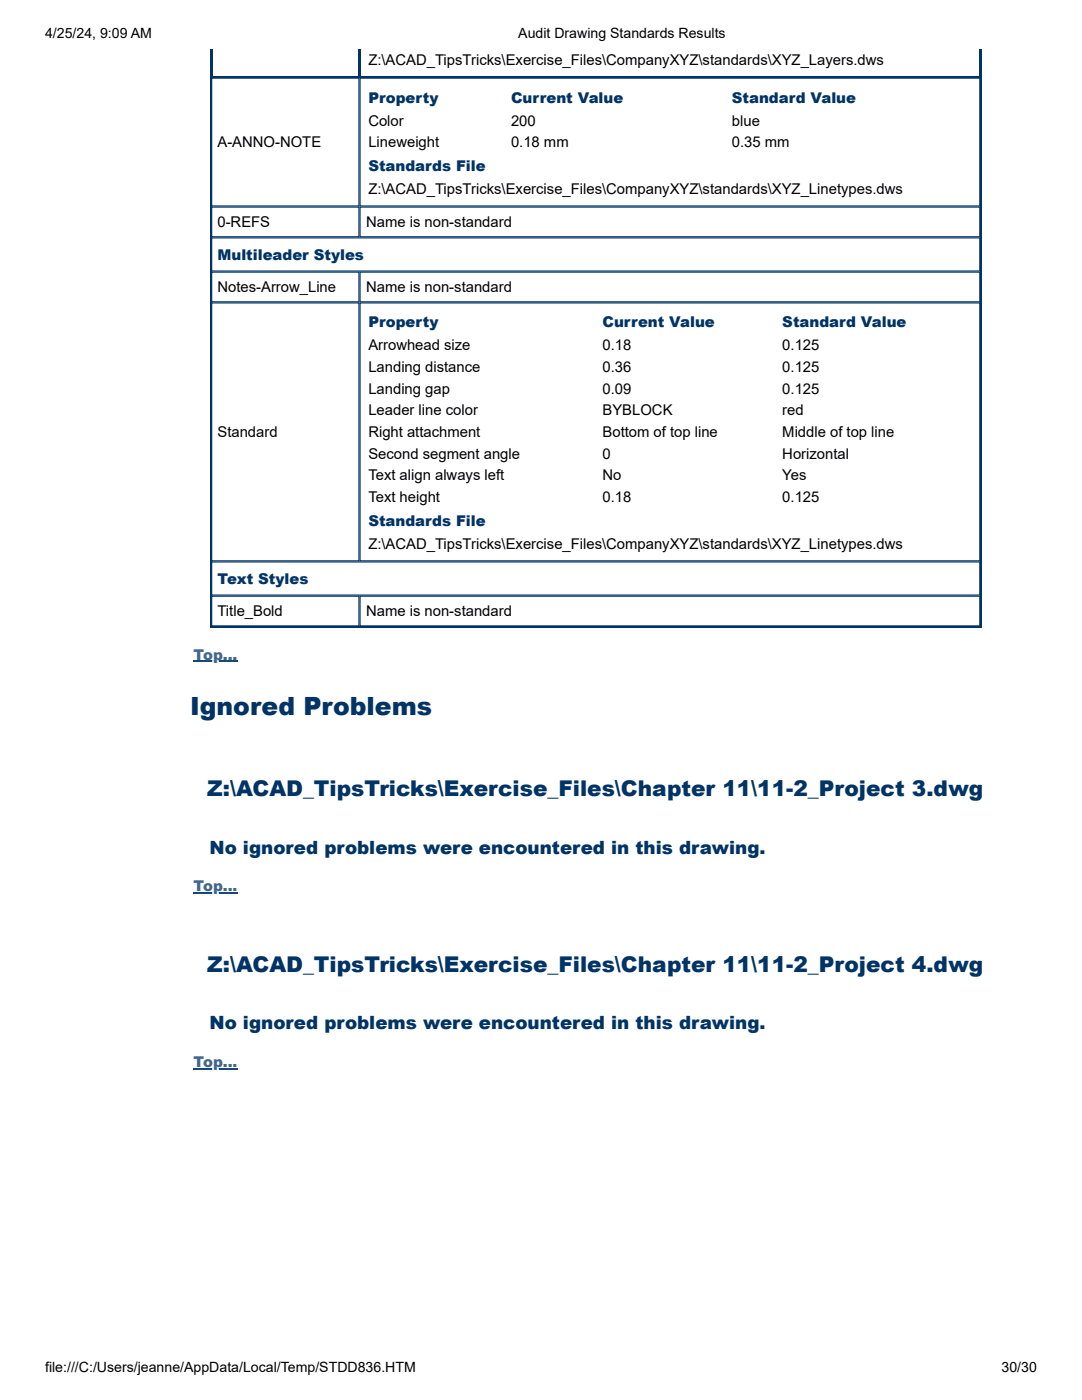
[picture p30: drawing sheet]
<svg xmlns="http://www.w3.org/2000/svg" width="216mm" height="279mm" viewBox="0 0 216 279" stroke-linecap="round" stroke-linejoin="round" font-family="sans-serif">
<defs><g id="words">
<text font-size="5" fill="#036" x="37.9" y="142.8">Ignored Problems</text>
<g font-size="4.3" fill="#036">
<text x="41.3" y="159">Z:\ACAD_TipsTricks\Exercise_Files\Chapter 11\11-2_Project 3.dwg</text>
<text x="41.3" y="194">Z:\ACAD_TipsTricks\Exercise_Files\Chapter 11\11-2_Project 4.dwg</text>
</g>
<g font-size="3.6" fill="#036">
<text x="41.8" y="170.3">No ignored problems were encountered in this drawing.</text>
<text x="41.8" y="205.4">No ignored problems were encountered in this drawing.</text>
</g>
<g font-size="3">
<text x="73.5" y="13">Z:\ACAD_TipsTricks\Exercise_Files\CompanyXYZ\standards\XYZ_Layers.dws</text>
<text x="43.4" y="29.4">A-ANNO-NOTE</text>
<text x="73.5" y="25">Color</text>
<text x="73.5" y="29.4">Lineweight</text>
<text x="102" y="25">200</text>
<text x="102" y="29.4">0.18 mm</text>
<text x="146" y="25">blue</text>
<text x="146" y="29.4">0.35 mm</text>
<text x="73.5" y="38.7">Z:\ACAD_TipsTricks\Exercise_Files\CompanyXYZ\standards\XYZ_Linetypes.dws</text>
<text x="43.4" y="45.3">0-REFS</text>
<text x="73" y="45.3">Name is non-standard</text>
<text x="43.4" y="58.3">Notes-Arrow_Line</text>
<text x="73" y="58.3">Name is non-standard</text>
<text x="73.5" y="69.9">Arrowhead size</text>
<text x="120.2" y="69.9">0.18</text>
<text x="156.1" y="69.9">0.125</text>
<text x="73.5" y="74.2">Landing distance</text>
<text x="120.2" y="74.2">0.36</text>
<text x="156.1" y="74.2">0.125</text>
<text x="73.5" y="78.6">Landing gap</text>
<text x="73.5" y="82.9">Leader line color</text>
<text x="120.2" y="78.6">0.09</text>
<text x="120.2" y="82.9">BYBLOCK</text>
<text x="156.1" y="78.6">0.125</text>
<text x="156.1" y="82.9">red</text>
<text x="43.4" y="87.2">Standard</text>
<text x="73.5" y="87.2">Right attachment</text>
<text x="120.2" y="87.2">Bottom of top line</text>
<text x="156.1" y="87.2">Middle of top line</text>
<text x="73.5" y="91.5">Second segment angle</text>
<text x="73.5" y="95.9">Text align always left</text>
<text x="120.2" y="91.5">0</text>
<text x="120.2" y="95.9">No</text>
<text x="156.1" y="91.5">Horizontal</text>
<text x="156.1" y="95.9">Yes</text>
<text x="73.5" y="100.2">Text height</text>
<text x="120.2" y="100.2">0.18</text>
<text x="156.1" y="100.2">0.125</text>
<text x="73.5" y="109.5">Z:\ACAD_TipsTricks\Exercise_Files\CompanyXYZ\standards\XYZ_Linetypes.dws</text>
<text x="43.4" y="123">Title_Bold</text>
<text x="73" y="123">Name is non-standard</text>
</g>
<g font-size="3" fill="#036">
<text x="73.5" y="20.5">Property</text>
<text x="102" y="20.5">Current Value</text>
<text x="146" y="20.5">Standard Value</text>
<text x="73.5" y="34.2">Standards File</text>
<text x="43.4" y="51.9">Multileader Styles</text>
<text x="73.5" y="65.4">Property</text>
<text x="120.2" y="65.4">Current Value</text>
<text x="156.1" y="65.4">Standard Value</text>
<text x="73.5" y="105">Standards File</text>
<text x="43.4" y="116.6">Text Styles</text>
</g>
<g font-size="3" fill="#44b">
<text x="38.6" y="131.6">Top...</text>
<text x="38.6" y="177.9">Top...</text>
<text x="38.6" y="212.9">Top...</text>
</g>
<g font-size="2.8">
<text x="9" y="7.7">4/25/24, 9:09 AM</text>
<text x="103.4" y="7.7">Audit Drawing Standards Results</text>
<text x="9" y="273.8">file:///C:/Users/jeanne/AppData/Local/Temp/STDD836.HTM</text>
<text x="199.8" y="273.8">30/30</text>
</g>
</g></defs>
<path d="M42 9.8v115.4M42.1 15.4h153.5M42.2 9.8v5.7M71.6 9.8v5.7M71.8 9.8v5.7M195.5 9.8v5.7M195.7 9.8v115.4M41.9 125.1h153.9" fill="none" stroke="#036" stroke-width=".23"/>
<path d="M73.1 9.8h121.1v4.3h-121.1z" fill="#fff"/>
<path d="M42.2 15.6h29.4v25.5h-29.4zM71.8 15.6h123.7v25.5h-123.7z" fill="none" stroke="#036" stroke-width=".23"/>
<g fill="#fff">
<path d="M73.1 16.8h121.1v23h-121.1z"/>
<path d="M73.1 16.8h28.5v5.1h-28.5z"/>
<path d="M101.6 16.8h43.9v5.1h-43.9z"/>
<path d="M145.5 16.8h48.7v5.1h-48.7z"/>
<path d="M73.1 21.9h28.5v4.3h-28.5z"/>
<path d="M101.6 21.9h43.9v4.3h-43.9z"/>
<path d="M145.5 21.9h48.7v4.3h-48.7z"/>
<path d="M73.1 26.2h28.5v4.3h-28.5z"/>
<path d="M101.6 26.2h43.9v4.3h-43.9z"/>
<path d="M145.5 26.2h48.7v4.3h-48.7z"/>
</g>
<path d="M42.2 41.3h29.4v6h-29.4zM42.2 47.5h153.3v6.6h-153.3zM42.2 54.3h29.4v5.9h-29.4zM71.8 41.3h123.7v6h-123.7zM71.8 54.3h123.7v5.9h-123.7zM42.2 60.5h29.4v51.4h-29.4zM71.8 60.5h123.7v51.4h-123.7z" fill="none" stroke="#036" stroke-width=".23"/>
<g fill="#fff">
<path d="M73.1 61.7h121.1v49h-121.1z"/>
<path d="M73.1 61.7h46.7v5h-46.7z"/>
<path d="M119.8 61.7h36v5h-36z"/>
<path d="M155.8 61.7h38.4v5h-38.4z"/>
<path d="M73.1 66.7h46.7v4.3h-46.7z"/>
<path d="M119.8 66.7h36v4.3h-36z"/>
<path d="M155.8 66.7h38.4v4.3h-38.4z"/>
<path d="M73.1 71h46.7v4.4h-46.7z"/>
<path d="M119.8 71h36v4.4h-36z"/>
<path d="M155.8 71h38.4v4.4h-38.4z"/>
<path d="M73.1 75.4h46.7v4.3h-46.7z"/>
<path d="M119.8 75.4h36v4.3h-36z"/>
<path d="M155.8 75.4h38.4v4.3h-38.4z"/>
<path d="M73.1 79.7h46.7v4.3h-46.7z"/>
<path d="M119.8 79.7h36v4.3h-36z"/>
<path d="M155.8 79.7h38.4v4.3h-38.4z"/>
<path d="M73.1 84h46.7v4.4h-46.7z"/>
<path d="M119.8 84h36v4.4h-36z"/>
<path d="M155.8 84h38.4v4.4h-38.4z"/>
<path d="M73.1 88.4h46.7v4.3h-46.7z"/>
<path d="M119.8 88.4h36v4.3h-36z"/>
<path d="M155.8 88.4h38.4v4.3h-38.4z"/>
<path d="M73.1 92.7h46.7v4.3h-46.7z"/>
<path d="M119.8 92.7h36v4.3h-36z"/>
<path d="M155.8 92.7h38.4v4.3h-38.4z"/>
<path d="M73.1 97h46.7v4.3h-46.7z"/>
<path d="M119.8 97h36v4.3h-36z"/>
<path d="M155.8 97h38.4v4.3h-38.4z"/>
</g>
<path d="M42.2 112.2h153.3v6.6h-153.3zM42.2 119h29.4v5.9h-29.4zM71.8 119h123.7v5.9h-123.7z" fill="none" stroke="#036" stroke-width=".23"/>
<g fill="#fff">
<path d="M38.7 163.1h160.3v11.6h-160.3z"/>
<path d="M38.7 198.1h160.3v11.6h-160.3z"/>
</g>
<path d="M38.6 132h8.8M38.6 178.2h8.8M38.6 213.3h8.8" fill="none" stroke="#00e" stroke-width=".23"/>
<use href="#words"/>
</svg>
